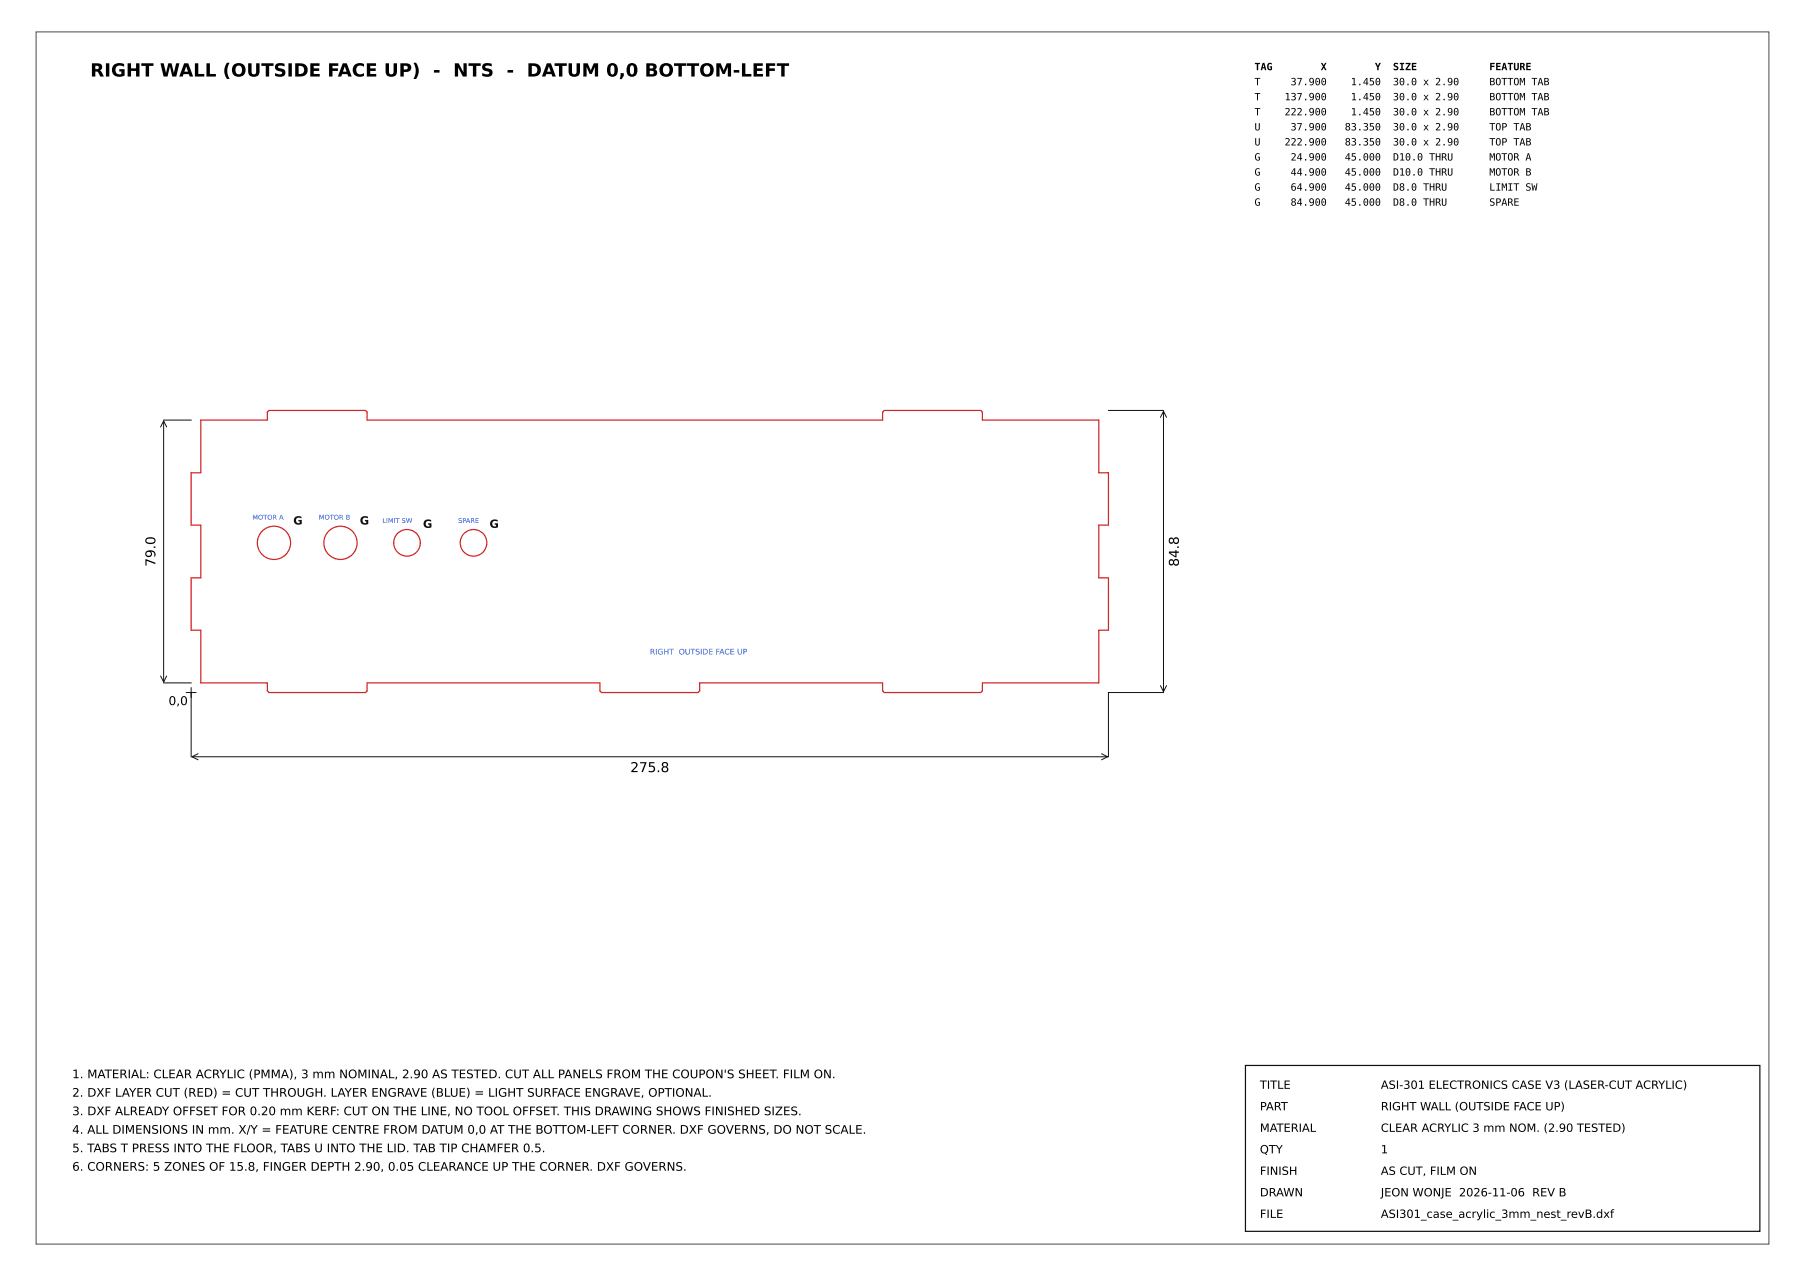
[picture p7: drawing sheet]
<svg xmlns="http://www.w3.org/2000/svg" width="420mm" height="297mm" viewBox="0 0 420 297" stroke-linecap="round" stroke-linejoin="round" font-family="sans-serif">
<defs><g id="words">
<text font-size="4.2" x="21" y="17.8">RIGHT WALL (OUTSIDE FACE UP) - NTS - DATUM 0,0 BOTTOM-LEFT</text>
<g font-size="3.2">
<text x="36.2" y="131.9" transform="rotate(-90 36.2 131.9)">79.0</text>
<text x="274.4" y="131.9" transform="rotate(-90 274.4 131.9)">84.8</text>
<text x="146.7" y="179.7">275.8</text>
</g>
<g font-size="2.8">
<text x="39.2" y="164.1">0,0</text>
<text x="16.8" y="250.9">1. MATERIAL: CLEAR ACRYLIC (PMMA), 3 mm NOMINAL, 2.90 AS TESTED. CUT ALL PANELS FROM THE COUPON'S SHEET. FILM ON.</text>
<text x="16.8" y="255.2">2. DXF LAYER CUT (RED) = CUT THROUGH. LAYER ENGRAVE (BLUE) = LIGHT SURFACE ENGRAVE, OPTIONAL.</text>
<text x="16.8" y="259.5">3. DXF ALREADY OFFSET FOR 0.20 mm KERF: CUT ON THE LINE, NO TOOL OFFSET. THIS DRAWING SHOWS FINISHED SIZES.</text>
<text x="16.8" y="263.8">4. ALL DIMENSIONS IN mm. X/Y = FEATURE CENTRE FROM DATUM 0,0 AT THE BOTTOM-LEFT CORNER. DXF GOVERNS, DO NOT SCALE.</text>
<text x="16.8" y="268.1">5. TABS T PRESS INTO THE FLOOR, TABS U INTO THE LID. TAB TIP CHAMFER 0.5.</text>
<text x="16.8" y="272.4">6. CORNERS: 5 ZONES OF 15.8, FINGER DEPTH 2.90, 0.05 CLEARANCE UP THE CORNER. DXF GOVERNS.</text>
</g>
<g font-size="2.6" fill="#111">
<text x="68.3" y="122.1">G</text>
<text x="83.7" y="122.1">G</text>
<text x="98.4" y="122.8">G</text>
<text x="113.9" y="122.8">G</text>
</g>
<g font-size="2.6">
<text x="293.2" y="253.4">TITLE</text>
<text x="321.4" y="253.4">ASI-301 ELECTRONICS CASE V3 (LASER-CUT ACRYLIC)</text>
<text x="293.2" y="258.4">PART</text>
<text x="293.2" y="263.4">MATERIAL</text>
<text x="321.4" y="258.4">RIGHT WALL (OUTSIDE FACE UP)</text>
<text x="321.4" y="263.4">CLEAR ACRYLIC 3 mm NOM. (2.90 TESTED)</text>
<text x="293.2" y="268.4">QTY</text>
<text x="321.4" y="268.4">1</text>
<text x="293.2" y="273.4">FINISH</text>
<text x="321.4" y="273.4">AS CUT, FILM ON</text>
<text x="293.2" y="278.4">DRAWN</text>
<text x="321.4" y="278.4">JEON WONJE 2026-11-06 REV B</text>
<text x="293.2" y="283.4">FILE</text>
<text x="321.4" y="283.4">ASI301_case_acrylic_3mm_nest_revB.dxf</text>
</g>
<g font-size="2.3">
<text x="292" y="16.3">TAG</text>
<text x="307.4" y="16.3">X</text>
<text x="320" y="16.3">Y</text>
<text x="324.2" y="16.3">SIZE</text>
<text x="346.6" y="16.3">FEATURE</text>
<text x="292" y="19.8">T</text>
<text x="292" y="23.3">T</text>
<text x="299" y="23.3">137.900</text>
<text x="300.4" y="19.8">37.900</text>
<text x="314.4" y="19.8">1.450</text>
<text x="314.4" y="23.3">1.450</text>
<text x="324.2" y="19.8">30.0 x 2.90</text>
<text x="324.2" y="23.3">30.0 x 2.90</text>
<text x="346.6" y="19.8">BOTTOM TAB</text>
<text x="346.6" y="23.3">BOTTOM TAB</text>
<text x="292" y="26.8">T</text>
<text x="299" y="26.8">222.900</text>
<text x="314.4" y="26.8">1.450</text>
<text x="324.2" y="26.8">30.0 x 2.90</text>
<text x="346.6" y="26.8">BOTTOM TAB</text>
<text x="292" y="30.3">U</text>
<text x="292" y="33.8">U</text>
<text x="299" y="33.8">222.900</text>
<text x="300.4" y="30.3">37.900</text>
<text x="313" y="30.3">83.350</text>
<text x="313" y="33.8">83.350</text>
<text x="324.2" y="30.3">30.0 x 2.90</text>
<text x="324.2" y="33.8">30.0 x 2.90</text>
<text x="346.6" y="30.3">TOP TAB</text>
<text x="346.6" y="33.8">TOP TAB</text>
<text x="292" y="37.4">G</text>
<text x="292" y="40.9">G</text>
<text x="300.4" y="37.4">24.900</text>
<text x="300.4" y="40.9">44.900</text>
<text x="313" y="37.4">45.000</text>
<text x="313" y="40.9">45.000</text>
<text x="324.2" y="37.4">D10.0 THRU</text>
<text x="324.2" y="40.9">D10.0 THRU</text>
<text x="346.6" y="37.4">MOTOR A</text>
<text x="346.6" y="40.9">MOTOR B</text>
<text x="292" y="44.4">G</text>
<text x="292" y="47.9">G</text>
<text x="300.4" y="44.4">64.900</text>
<text x="300.4" y="47.9">84.900</text>
<text x="313" y="44.4">45.000</text>
<text x="313" y="47.9">45.000</text>
<text x="324.2" y="44.4">D8.0 THRU</text>
<text x="324.2" y="47.9">D8.0 THRU</text>
<text x="346.6" y="44.4">LIMIT SW</text>
<text x="346.6" y="47.9">SPARE</text>
</g>
<text font-size="1.8" fill="#1f4fd6" x="151.2" y="152.3">RIGHT OUTSIDE FACE UP</text>
<g font-size="1.5" fill="#1f4fd6">
<text x="58.7" y="120.9">MOTOR A</text>
<text x="74.2" y="120.9">MOTOR B</text>
<text x="89" y="121.7">LIMIT SW</text>
<text x="106.6" y="121.7">SPARE</text>
</g>
</g></defs>
<g fill="none" stroke="#d62020" stroke-width=".28">
<path d="M46.7 97.8h15.5v-1.9l.4-.4h22.5l.3 .4v1.9h120v-1.9l.4-.4h22.5l.4 .4v1.9h27v12.2h2.3v12.2h-2.3v12.3h2.3v12.2h-2.3v12.2h-27v1.9l-.4 .4h-22.5l-.4-.4v-1.9h-42.5v1.9l-.4 .4h-22.5l-.4-.4v-1.9h-54.2v1.9l-.3 .4h-22.5l-.4-.4v-1.9h-15.5v-12.2h-2.2v-12.2h2.2v-12.3h-2.2v-12.2h2.2z"/>
<circle cx="63.8" cy="126.3" r="3.9"/>
<circle cx="79.2" cy="126.3" r="3.9"/>
<circle cx="94.7" cy="126.3" r="3.1"/>
<circle cx="110.2" cy="126.3" r="3.1"/>
</g>
<g fill="none" stroke="#111" stroke-width=".23">
<path d="M37.4 99.4l.7-1.4 .7 1.4M38.1 98v60.7M38.1 97.8h6.4M258 95.5h12.8M270.1 97.1l.7-1.4 .7 1.4M270.8 95.7v65.3M37.4 157.3l.7 1.4 .7-1.4M38.1 158.9h6.4M270.1 159.5l.7 1.5 .7-1.5M44.5 161.2v14.9M44.7 176.1h213.1M46.1 175.4l-1.4 .7 1.4 .7"/>
<path d="M256.4 175.4l1.4 .7-1.4 .7M270.8 161.2h-12.8v14.9"/>
</g>
<path d="M43.3 161.2h2.4zM44.5 159.9v2.5z" fill="#111" stroke="#111" stroke-width=".23"/>
<path d="M8.4 7.4h403.3v282.1h-403.3z" fill="none" stroke="#555" stroke-width=".25"/>
<path d="M289.9 247.9h119.7v38.6h-119.7z" fill="none" stroke="#111" stroke-width=".28"/>
<use href="#words"/>
</svg>
